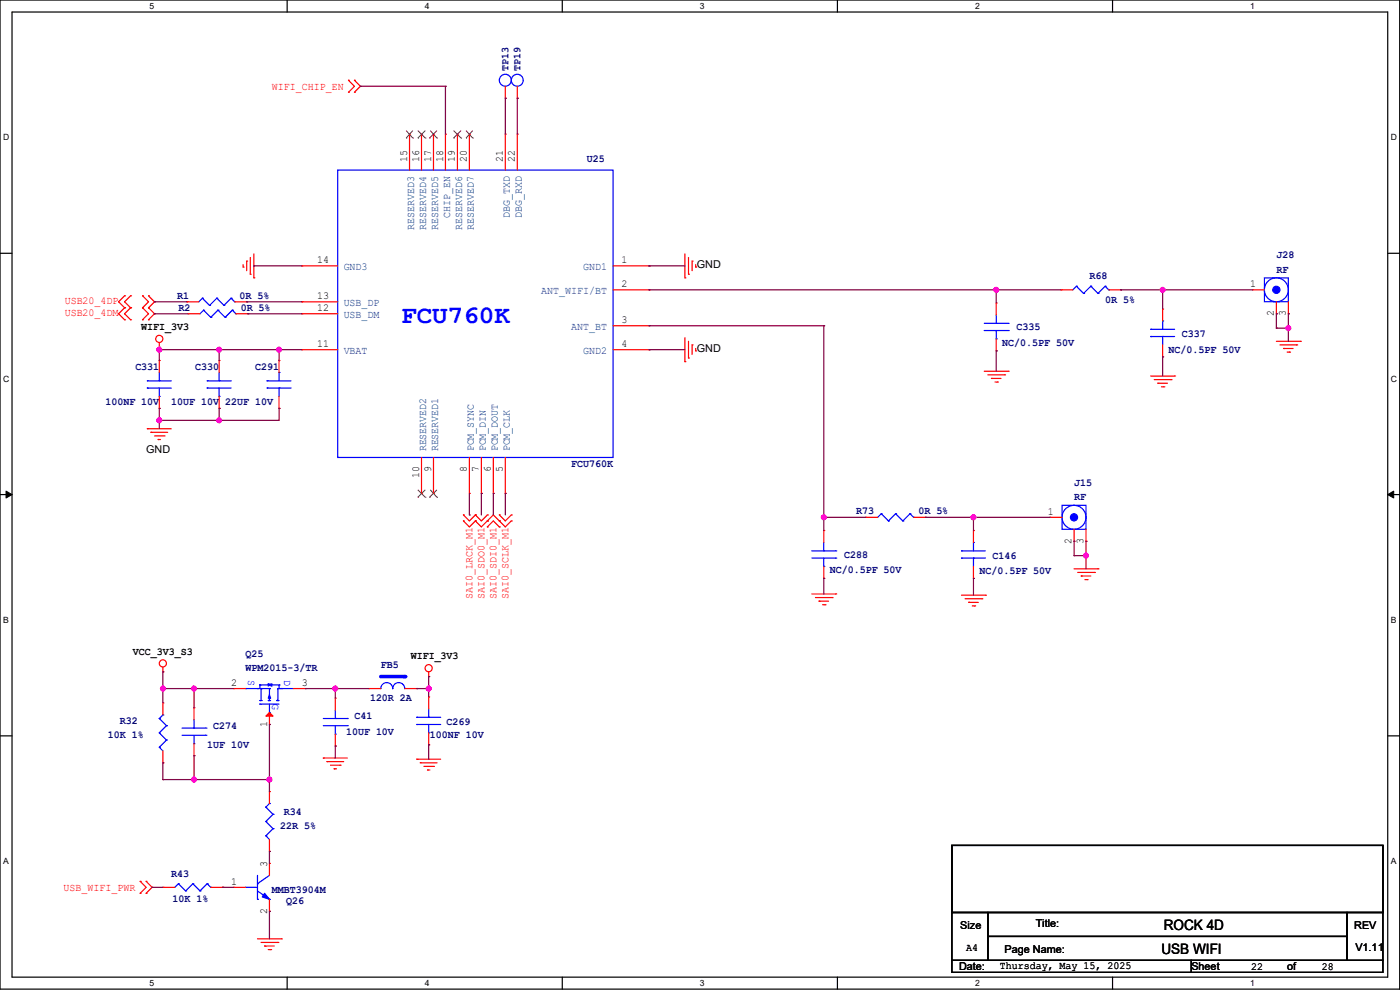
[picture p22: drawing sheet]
<svg xmlns="http://www.w3.org/2000/svg" width="594mm" height="420mm" viewBox="0 0 594 420" stroke-linecap="round" stroke-linejoin="round" font-family="sans-serif">
<defs><g id="words">
<text font-size="10.7" fill="#00f" x="170.2" y="136.9">FCU760K</text>
<g font-size="6.1">
<text x="493.8" y="394.7">ROCK 4D</text>
<text x="492.8" y="404.8">USB WIFI</text>
</g>
<g font-size="4.6" fill="#000080">
<text x="215.8" y="30" transform="rotate(-90 215.8 30)">TP13</text>
<text x="220.8" y="30" transform="rotate(-90 220.8 30)">TP19</text>
<text x="248.9" y="68.9">U25</text>
<text x="541.5" y="109.5">J28</text>
<text x="462.3" y="118.2">R68</text>
<text x="541.5" y="115.6">RF</text>
<text x="75.2" y="126.8">R1</text>
<text x="75.7" y="131.9">R2</text>
<text x="101.6" y="126.8">0R 5%</text>
<text x="102.1" y="131.9">0R 5%</text>
<text x="468.9" y="128.3">0R 5%</text>
<text x="431.3" y="140">C335</text>
<text x="501.4" y="143.1">C337</text>
<text x="425.2" y="146.6">NC/0.5PF 50V</text>
<text x="495.8" y="149.7">NC/0.5PF 50V</text>
<text x="57.4" y="156.8">C331</text>
<text x="82.8" y="156.8">C330</text>
<text x="108.2" y="156.8">C291</text>
<text x="44.7" y="172">100NF 10V</text>
<text x="72.7" y="172">10UF 10V</text>
<text x="95.5" y="172">22UF 10V</text>
<text x="242.3" y="197.9">FCU760K</text>
<text x="455.7" y="206.1">J15</text>
<text x="455.7" y="212.2">RF</text>
<text x="363.2" y="218.3">R73</text>
<text x="389.7" y="218.3">0R 5%</text>
<text x="358.2" y="236.5">C288</text>
<text x="421.2" y="237">C146</text>
<text x="352.1" y="243.1">NC/0.5PF 50V</text>
<text x="415.6" y="243.6">NC/0.5PF 50V</text>
<text x="104.2" y="278.7">Q25</text>
<text x="104.2" y="284.8">WPM2015-3/TR</text>
<text x="161.6" y="283.3">FB5</text>
<text x="157" y="297.5">120R 2A</text>
<text x="150.4" y="305.1">C41</text>
<text x="50.8" y="307.1">R32</text>
<text x="90.4" y="309.2">C274</text>
<text x="146.8" y="311.7">10UF 10V</text>
<text x="189.5" y="307.7">C269</text>
<text x="45.7" y="313.2">10K 1%</text>
<text x="87.9" y="317.3">1UF 10V</text>
<text x="182.4" y="313.2">100NF 10V</text>
<text x="120.4" y="345.8">R34</text>
<text x="118.9" y="351.9">22R 5%</text>
<text x="72.7" y="372.2">R43</text>
<text x="73.2" y="382.8">10K 1%</text>
<text x="115.3" y="378.8">MMBT3904M</text>
<text x="121.4" y="383.4">Q26</text>
</g>
<g font-size="4.6" fill="#f00">
<text x="115.3" y="38.2">WIFI_CHIP_EN</text>
<text x="27.5" y="129.1">USB20_4DP</text>
<text x="27.5" y="134.2">USB20_4DM</text>
<text x="200.5" y="254" transform="rotate(-90 200.5 254)">SAI0_LRCK_M1</text>
<text x="205.6" y="254" transform="rotate(-90 205.6 254)">SAI0_SDO0_M1</text>
<text x="210.7" y="254" transform="rotate(-90 210.7 254)">SAI0_SDI0_M1</text>
<text x="215.8" y="254" transform="rotate(-90 215.8 254)">SAI0_SCLK_M1</text>
<text x="26.9" y="378.1">USB_WIFI_PWR</text>
</g>
<g font-size="4.6">
<text x="172.7" y="68.6" transform="rotate(-90 172.7 68.6)">15</text>
<text x="177.8" y="68.6" transform="rotate(-90 177.8 68.6)">16</text>
<text x="182.9" y="68.6" transform="rotate(-90 182.9 68.6)">17</text>
<text x="188" y="68.6" transform="rotate(-90 188 68.6)">18</text>
<text x="193" y="68.6" transform="rotate(-90 193 68.6)">19</text>
<text x="198.1" y="68.6" transform="rotate(-90 198.1 68.6)">20</text>
<text x="213.4" y="68.6" transform="rotate(-90 213.4 68.6)">21</text>
<text x="218.4" y="68.6" transform="rotate(-90 218.4 68.6)">22</text>
<text x="134.6" y="111.8">14</text>
<text x="263.7" y="111.8">1</text>
<text x="295.7" y="113.9">GND</text>
<text x="263.7" y="121.9">2</text>
<text x="530.4" y="121.9">1</text>
<text x="134.6" y="127">13</text>
<text x="134.6" y="132.1">12</text>
<text x="263.7" y="137.2">3</text>
<text x="540.5" y="134.1" transform="rotate(-90 540.5 134.1)">2</text>
<text x="545.6" y="134.1" transform="rotate(-90 545.6 134.1)">3</text>
<text x="60" y="140">WIFI_3V3</text>
<text x="134.6" y="147.3">11</text>
<text x="263.7" y="147.3">4</text>
<text x="295.7" y="149.4">GND</text>
<text x="62" y="192.1">GND</text>
<text x="177.8" y="202.7" transform="rotate(-90 177.8 202.7)">10</text>
<text x="182.9" y="200.2" transform="rotate(-90 182.9 200.2)">9</text>
<text x="198.1" y="200.2" transform="rotate(-90 198.1 200.2)">8</text>
<text x="203.2" y="200.2" transform="rotate(-90 203.2 200.2)">7</text>
<text x="208.3" y="200.2" transform="rotate(-90 208.3 200.2)">6</text>
<text x="213.4" y="200.2" transform="rotate(-90 213.4 200.2)">5</text>
<text x="444.5" y="218.4">1</text>
<text x="454.7" y="230.7" transform="rotate(-90 454.7 230.7)">2</text>
<text x="459.7" y="230.7" transform="rotate(-90 459.7 230.7)">3</text>
<text x="56.4" y="277.7">VCC_3V3_S3</text>
<text x="174.3" y="279.7">WIFI_3V3</text>
<text x="98.1" y="291.1">2</text>
<text x="128" y="291.1">3</text>
<text x="113.3" y="308.4" transform="rotate(-90 113.3 308.4)">1</text>
<text x="113.3" y="367.8" transform="rotate(-90 113.3 367.8)">3</text>
<text x="98.1" y="375.4">1</text>
<text x="113.3" y="387.6" transform="rotate(-90 113.3 387.6)">2</text>
<text x="407.4" y="394.3">Size</text>
<text x="439.4" y="393.3">Title:</text>
<text x="574.6" y="394.3">REV</text>
<text x="410" y="403.5">A4</text>
<text x="426.2" y="404.4">Page Name:</text>
<text x="575.1" y="403.4">V1.11</text>
<text x="406.9" y="411.5">Date:</text>
<text x="424.2" y="411.1">Thursday, May 15, 2025</text>
<text x="505.5" y="411.5">Sheet</text>
<text x="530.9" y="411.6">22</text>
<text x="546.1" y="411.5">of</text>
<text x="560.9" y="411.6">28</text>
</g>
<g font-size="4.6" fill="#004080">
<text x="190.9" y="92.5" transform="rotate(-90 190.9 92.5)">CHIP_EN</text>
<text x="216.3" y="92.5" transform="rotate(-90 216.3 92.5)">DBG_TXD</text>
<text x="221.4" y="92.5" transform="rotate(-90 221.4 92.5)">DBG_RXD</text>
<text x="175.7" y="97.6" transform="rotate(-90 175.7 97.6)">RESERVED3</text>
<text x="180.8" y="97.6" transform="rotate(-90 180.8 97.6)">RESERVED4</text>
<text x="185.9" y="97.6" transform="rotate(-90 185.9 97.6)">RESERVED5</text>
<text x="196" y="97.6" transform="rotate(-90 196 97.6)">RESERVED6</text>
<text x="201.1" y="97.6" transform="rotate(-90 201.1 97.6)">RESERVED7</text>
<text x="145.8" y="114.6">GND3</text>
<text x="247.4" y="114.6">GND1</text>
<text x="229.6" y="124.8">ANT_WIFI/BT</text>
<text x="145.8" y="129.9">USB_DP</text>
<text x="145.8" y="134.9">USB_DM</text>
<text x="242.3" y="140">ANT_BT</text>
<text x="145.8" y="150.2">VBAT</text>
<text x="247.4" y="150.2">GND2</text>
<text x="180.8" y="191.5" transform="rotate(-90 180.8 191.5)">RESERVED2</text>
<text x="185.9" y="191.5" transform="rotate(-90 185.9 191.5)">RESERVED1</text>
<text x="201.1" y="191.5" transform="rotate(-90 201.1 191.5)">PCM_SYNC</text>
<text x="206.2" y="191.5" transform="rotate(-90 206.2 191.5)">PCM_DIN</text>
<text x="211.3" y="191.5" transform="rotate(-90 211.3 191.5)">PCM_DOUT</text>
<text x="216.3" y="191.5" transform="rotate(-90 216.3 191.5)">PCM_CLK</text>
</g>
<g font-size="4.6" fill="#00f">
<text x="105.3" y="288.6" transform="rotate(90 105.3 288.6)">S</text>
<text x="120.6" y="288.6" transform="rotate(90 120.6 288.6)">D</text>
<text x="115.5" y="298.7" transform="rotate(90 115.5 298.7)">G</text>
</g>
<g font-size="3.6">
<text x="63.5" y="3.8">5</text>
<text x="180.2" y="3.8">4</text>
<text x="296.9" y="3.8">3</text>
<text x="413.7" y="3.8">2</text>
<text x="530.4" y="3.8">1</text>
<text x="1.3" y="59.5">D</text>
<text x="590.1" y="59.5">D</text>
<text x="1.3" y="161.9">C</text>
<text x="590.1" y="161.9">C</text>
<text x="1.3" y="264.3">B</text>
<text x="590.1" y="264.3">B</text>
<text x="1.3" y="366.6">A</text>
<text x="590.1" y="366.6">A</text>
<text x="63.5" y="418.3">5</text>
<text x="180.2" y="418.3">4</text>
<text x="296.9" y="418.3">3</text>
<text x="413.7" y="418.3">2</text>
<text x="530.4" y="418.3">1</text>
</g>
</g></defs>
<path d="M0 0h593.9v419.6h-593.9zM5.1 5.1h583.7v409.4h-583.7z" fill="none" stroke="#000" stroke-width=".51"/>
<g fill="#fff">
<path d="M63.5 .5h2v4.1h-2z"/>
<path d="M63.5 415.1h2v4h-2z"/>
</g>
<path d="M121.8 0v5.1M121.8 414.5v5.1" fill="none" stroke="#000" stroke-width=".51"/>
<g fill="#fff">
<path d="M180.2 .5h2v4.1h-2z"/>
<path d="M180.2 415.1h2v4h-2z"/>
</g>
<path d="M238.6 0v5.1M238.6 414.5v5.1" fill="none" stroke="#000" stroke-width=".51"/>
<g fill="#fff">
<path d="M296.9 .5h2.1v4.1h-2.1z"/>
<path d="M296.9 415.1h2.1v4h-2.1z"/>
</g>
<path d="M355.3 0v5.1M355.3 414.5v5.1" fill="none" stroke="#000" stroke-width=".51"/>
<g fill="#fff">
<path d="M413.7 .5h2v4.1h-2z"/>
<path d="M413.7 415.1h2v4h-2z"/>
</g>
<path d="M472 0v5.1M472 414.5v5.1" fill="none" stroke="#000" stroke-width=".51"/>
<g fill="#fff">
<path d="M530.4 .5h2v4.1h-2z"/>
<path d="M530.4 415.1h2v4h-2z"/>
<path d="M1.3 56.3h2.6v4h-2.6z"/>
<path d="M590.1 56.3h2.6v4h-2.6z"/>
<path d="M1.3 158.6h2.6v4.1h-2.6z"/>
<path d="M590.1 158.6h2.6v4.1h-2.6z"/>
</g>
<path d="M0 107.5h5.1M588.8 107.5h5.1" fill="none" stroke="#000" stroke-width=".51"/>
<g fill="#fff">
<path d="M1.3 261h2.4v4.1h-2.4z"/>
<path d="M590.1 261h2.4v4.1h-2.4z"/>
</g>
<path d="M0 209.8h5.1M588.8 209.8h5.1" fill="none" stroke="#000" stroke-width=".51"/>
<path d="M2.6 208.3l2.5 1.5-2.5 1.5zM588.8 209.8l2.5-1.5v3z" fill="#000" stroke="#000" stroke-width=".42"/>
<g fill="#fff">
<path d="M1.3 363.4h2.4v4h-2.4z"/>
<path d="M590.1 363.4h2.4v4h-2.4z"/>
</g>
<path d="M0 312.2h5.1M588.8 312.2h5.1" fill="none" stroke="#000" stroke-width=".51"/>
<path d="M69.1 283v2" fill="none" stroke="#f00" stroke-width=".51"/>
<circle cx="69.1" cy="285" r=".25" fill="#f00"/>
<g fill="none" stroke="#f00" stroke-width=".51">
<path d="M137.2 321.6h10.1"/>
<circle cx="69.1" cy="281.4" r="1.51"/>
</g>
<circle cx="137.2" cy="321.6" r=".25" fill="#f00"/>
<path d="M138.7 323.1h7.1" fill="none" stroke="#f00" stroke-width=".51"/>
<circle cx="138.7" cy="323.1" r=".25" fill="#f00"/>
<path d="M140.2 324.6h4.1" fill="none" stroke="#f00" stroke-width=".51"/>
<circle cx="144.3" cy="324.6" r=".25" fill="#f00"/>
<path d="M141.8 326.2h1" fill="none" stroke="#f00" stroke-width=".51"/>
<circle cx="141.8" cy="326.2" r=".25" fill="#f00"/>
<path d="M109.2 398.3h10.2" fill="none" stroke="#f00" stroke-width=".51"/>
<circle cx="119.4" cy="398.3" r=".25" fill="#f00"/>
<path d="M110.8 399.8h7.1" fill="none" stroke="#f00" stroke-width=".51"/>
<circle cx="117.9" cy="399.8" r=".25" fill="#f00"/>
<path d="M112.3 401.3h4.1" fill="none" stroke="#f00" stroke-width=".51"/>
<circle cx="112.3" cy="401.3" r=".25" fill="#f00"/>
<path d="M113.8 402.9h1" fill="none" stroke="#f00" stroke-width=".51"/>
<circle cx="114.8" cy="402.9" r=".25" fill="#f00"/>
<path d="M176.8 322.1h10.2" fill="none" stroke="#f00" stroke-width=".51"/>
<circle cx="176.8" cy="322.1" r=".25" fill="#f00"/>
<path d="M178.3 323.6h7.1" fill="none" stroke="#f00" stroke-width=".51"/>
<circle cx="178.3" cy="323.6" r=".25" fill="#f00"/>
<path d="M179.9 325.1h4" fill="none" stroke="#f00" stroke-width=".51"/>
<circle cx="183.9" cy="325.1" r=".25" fill="#f00"/>
<path d="M181.4 326.7h1" fill="none" stroke="#f00" stroke-width=".51"/>
<circle cx="181.4" cy="326.7" r=".25" fill="#f00"/>
<path d="M62.5 181.9h10.2" fill="none" stroke="#f00" stroke-width=".51"/>
<circle cx="62.5" cy="181.9" r=".25" fill="#f00"/>
<path d="M64 183.4h7.1" fill="none" stroke="#f00" stroke-width=".51"/>
<circle cx="64" cy="183.4" r=".25" fill="#f00"/>
<path d="M65.6 184.9h4" fill="none" stroke="#f00" stroke-width=".51"/>
<circle cx="69.6" cy="184.9" r=".25" fill="#f00"/>
<path d="M67.1 186.5h1" fill="none" stroke="#f00" stroke-width=".51"/>
<circle cx="67.1" cy="186.5" r=".25" fill="#f00"/>
<path d="M67.6 145.3v2" fill="none" stroke="#f00" stroke-width=".51"/>
<circle cx="67.6" cy="147.3" r=".25" fill="#f00"/>
<g fill="none" stroke="#f00" stroke-width=".51">
<path d="M107.7 107.7v10.2"/>
<circle cx="67.6" cy="143.8" r="1.51"/>
</g>
<circle cx="107.7" cy="117.9" r=".25" fill="#f00"/>
<path d="M106.2 109.2v7.2" fill="none" stroke="#f00" stroke-width=".51"/>
<circle cx="106.2" cy="116.4" r=".25" fill="#f00"/>
<path d="M104.7 110.8v4" fill="none" stroke="#f00" stroke-width=".51"/>
<circle cx="104.7" cy="110.8" r=".25" fill="#f00"/>
<path d="M103.1 112.3v1" fill="none" stroke="#f00" stroke-width=".51"/>
<circle cx="103.1" cy="113.3" r=".25" fill="#f00"/>
<path d="M290.6 107.7v10.2" fill="none" stroke="#f00" stroke-width=".51"/>
<circle cx="290.6" cy="117.9" r=".25" fill="#f00"/>
<path d="M292.1 109.2v7.2" fill="none" stroke="#f00" stroke-width=".51"/>
<circle cx="292.1" cy="116.4" r=".25" fill="#f00"/>
<path d="M293.6 110.8v4" fill="none" stroke="#f00" stroke-width=".51"/>
<circle cx="293.6" cy="110.8" r=".25" fill="#f00"/>
<path d="M295.2 112.3v1" fill="none" stroke="#f00" stroke-width=".51"/>
<circle cx="295.2" cy="113.3" r=".25" fill="#f00"/>
<path d="M290.6 143.3v10.1" fill="none" stroke="#f00" stroke-width=".51"/>
<circle cx="290.6" cy="153.4" r=".25" fill="#f00"/>
<path d="M292.1 144.8v7.1" fill="none" stroke="#f00" stroke-width=".51"/>
<circle cx="292.1" cy="151.9" r=".25" fill="#f00"/>
<path d="M293.6 146.3v4.1" fill="none" stroke="#f00" stroke-width=".51"/>
<circle cx="293.6" cy="146.3" r=".25" fill="#f00"/>
<path d="M295.2 147.8v1.1" fill="none" stroke="#f00" stroke-width=".51"/>
<circle cx="295.2" cy="148.9" r=".25" fill="#f00"/>
<path d="M181.9 285v2" fill="none" stroke="#f00" stroke-width=".51"/>
<circle cx="181.9" cy="287" r=".25" fill="#f00"/>
<g fill="none" stroke="#f00" stroke-width=".51">
<path d="M417.6 157.5h10.2"/>
<circle cx="181.9" cy="283.5" r="1.51"/>
</g>
<circle cx="427.8" cy="157.5" r=".25" fill="#f00"/>
<path d="M419.1 159h7.1" fill="none" stroke="#f00" stroke-width=".51"/>
<circle cx="426.2" cy="159" r=".25" fill="#f00"/>
<path d="M420.6 160.5h4.1" fill="none" stroke="#f00" stroke-width=".51"/>
<circle cx="420.6" cy="160.5" r=".25" fill="#f00"/>
<path d="M422.2 162.1h1" fill="none" stroke="#f00" stroke-width=".51"/>
<circle cx="423.2" cy="162.1" r=".25" fill="#f00"/>
<path d="M488.2 159.5h10.2" fill="none" stroke="#f00" stroke-width=".51"/>
<circle cx="498.4" cy="159.5" r=".25" fill="#f00"/>
<path d="M489.7 161.1h7.1" fill="none" stroke="#f00" stroke-width=".51"/>
<circle cx="496.8" cy="161.1" r=".25" fill="#f00"/>
<path d="M491.3 162.6h4" fill="none" stroke="#f00" stroke-width=".51"/>
<circle cx="491.3" cy="162.6" r=".25" fill="#f00"/>
<path d="M492.8 164.1h1" fill="none" stroke="#f00" stroke-width=".51"/>
<circle cx="493.8" cy="164.1" r=".25" fill="#f00"/>
<path d="M541.5 144.8h10.2" fill="none" stroke="#f00" stroke-width=".51"/>
<circle cx="551.7" cy="144.8" r=".25" fill="#f00"/>
<path d="M543.1 146.3h7.1" fill="none" stroke="#f00" stroke-width=".51"/>
<circle cx="550.2" cy="146.3" r=".25" fill="#f00"/>
<path d="M544.6 147.8h4.1" fill="none" stroke="#f00" stroke-width=".51"/>
<circle cx="544.6" cy="147.8" r=".25" fill="#f00"/>
<path d="M546.1 149.4h1" fill="none" stroke="#f00" stroke-width=".51"/>
<circle cx="547.1" cy="149.4" r=".25" fill="#f00"/>
<path d="M407.9 252.5h10.2" fill="none" stroke="#f00" stroke-width=".51"/>
<circle cx="418.1" cy="252.5" r=".25" fill="#f00"/>
<path d="M409.5 254h7.1" fill="none" stroke="#f00" stroke-width=".51"/>
<circle cx="416.6" cy="254" r=".25" fill="#f00"/>
<path d="M411 255.5h4.1" fill="none" stroke="#f00" stroke-width=".51"/>
<circle cx="411" cy="255.5" r=".25" fill="#f00"/>
<path d="M412.5 257.1h1" fill="none" stroke="#f00" stroke-width=".51"/>
<circle cx="413.5" cy="257.1" r=".25" fill="#f00"/>
<path d="M455.7 241.3h10.2" fill="none" stroke="#f00" stroke-width=".51"/>
<circle cx="465.9" cy="241.3" r=".25" fill="#f00"/>
<path d="M457.2 242.8h7.1" fill="none" stroke="#f00" stroke-width=".51"/>
<circle cx="464.3" cy="242.8" r=".25" fill="#f00"/>
<path d="M458.7 244.4h4.1" fill="none" stroke="#f00" stroke-width=".51"/>
<circle cx="458.7" cy="244.4" r=".25" fill="#f00"/>
<path d="M460.3 245.9h1" fill="none" stroke="#f00" stroke-width=".51"/>
<circle cx="461.3" cy="245.9" r=".25" fill="#f00"/>
<path d="M344.4 252h10.2" fill="none" stroke="#f00" stroke-width=".51"/>
<circle cx="354.6" cy="252" r=".25" fill="#f00"/>
<path d="M346 253.5h7.1" fill="none" stroke="#f00" stroke-width=".51"/>
<circle cx="353.1" cy="253.5" r=".25" fill="#f00"/>
<path d="M347.5 255h4.1" fill="none" stroke="#f00" stroke-width=".51"/>
<circle cx="347.5" cy="255" r=".25" fill="#f00"/>
<path d="M349 256.6h1" fill="none" stroke="#f00" stroke-width=".51"/>
<circle cx="350" cy="256.6" r=".25" fill="#f00"/>
<path d="M64.5 376.4l-2.5 2.6" fill="none" stroke="#f00" stroke-width=".51"/>
<circle cx="62" cy="379" r=".25" fill="#f00"/>
<path d="M62 373.9l2.5 2.5" fill="none" stroke="#f00" stroke-width=".51"/>
<circle cx="62" cy="373.9" r=".25" fill="#f00"/>
<path d="M59.5 373.9l2.5 2.5" fill="none" stroke="#f00" stroke-width=".51"/>
<circle cx="59.5" cy="373.9" r=".25" fill="#f00"/>
<path d="M62 376.4l-2.5 2.6" fill="none" stroke="#f00" stroke-width=".51"/>
<circle cx="59.5" cy="379" r=".25" fill="#f00"/>
<path d="M65.6 133.1l-2.6 2.6" fill="none" stroke="#f00" stroke-width=".51"/>
<circle cx="63" cy="135.7" r=".25" fill="#f00"/>
<path d="M63 130.6l2.6 2.5" fill="none" stroke="#f00" stroke-width=".51"/>
<circle cx="63" cy="130.6" r=".25" fill="#f00"/>
<path d="M60.5 130.6l2.5 2.5" fill="none" stroke="#f00" stroke-width=".51"/>
<circle cx="60.5" cy="130.6" r=".25" fill="#f00"/>
<path d="M63 133.1l-2.5 2.6" fill="none" stroke="#f00" stroke-width=".51"/>
<circle cx="60.5" cy="135.7" r=".25" fill="#f00"/>
<path d="M52.9 130.6l-2.6 2.5" fill="none" stroke="#f00" stroke-width=".51"/>
<circle cx="52.9" cy="130.6" r=".25" fill="#f00"/>
<path d="M50.3 133.1l2.6 2.6" fill="none" stroke="#f00" stroke-width=".51"/>
<circle cx="52.9" cy="135.7" r=".25" fill="#f00"/>
<path d="M55.4 130.6l-2.5 2.5" fill="none" stroke="#f00" stroke-width=".51"/>
<circle cx="55.4" cy="130.6" r=".25" fill="#f00"/>
<path d="M52.9 133.1l2.5 2.6" fill="none" stroke="#f00" stroke-width=".51"/>
<circle cx="55.4" cy="135.7" r=".25" fill="#f00"/>
<path d="M65.6 128l-2.6 2.6" fill="none" stroke="#f00" stroke-width=".51"/>
<circle cx="63" cy="130.6" r=".25" fill="#f00"/>
<path d="M63 125.5l2.6 2.5" fill="none" stroke="#f00" stroke-width=".51"/>
<circle cx="63" cy="125.5" r=".25" fill="#f00"/>
<path d="M60.5 125.5l2.5 2.5" fill="none" stroke="#f00" stroke-width=".51"/>
<circle cx="60.5" cy="125.5" r=".25" fill="#f00"/>
<path d="M63 128l-2.5 2.6" fill="none" stroke="#f00" stroke-width=".51"/>
<circle cx="60.5" cy="130.6" r=".25" fill="#f00"/>
<path d="M52.9 125.5l-2.6 2.5" fill="none" stroke="#f00" stroke-width=".51"/>
<circle cx="52.9" cy="125.5" r=".25" fill="#f00"/>
<path d="M50.3 128l2.6 2.6" fill="none" stroke="#f00" stroke-width=".51"/>
<circle cx="52.9" cy="130.6" r=".25" fill="#f00"/>
<path d="M55.4 125.5l-2.5 2.5" fill="none" stroke="#f00" stroke-width=".51"/>
<circle cx="55.4" cy="125.5" r=".25" fill="#f00"/>
<path d="M52.9 128l2.5 2.6" fill="none" stroke="#f00" stroke-width=".51"/>
<circle cx="55.4" cy="130.6" r=".25" fill="#f00"/>
<path d="M152.9 36.6l-2.5 2.5" fill="none" stroke="#f00" stroke-width=".51"/>
<circle cx="150.4" cy="39.1" r=".25" fill="#f00"/>
<path d="M150.4 34.1l2.5 2.5" fill="none" stroke="#f00" stroke-width=".51"/>
<circle cx="150.4" cy="34.1" r=".25" fill="#f00"/>
<path d="M147.8 34.1l2.6 2.5" fill="none" stroke="#f00" stroke-width=".51"/>
<circle cx="147.8" cy="34.1" r=".25" fill="#f00"/>
<path d="M150.4 36.6l-2.6 2.5" fill="none" stroke="#f00" stroke-width=".51"/>
<circle cx="147.8" cy="39.1" r=".25" fill="#f00"/>
<path d="M211.9 221l2.5 2.5" fill="none" stroke="#f00" stroke-width=".51"/>
<circle cx="211.9" cy="221" r=".25" fill="#f00"/>
<path d="M216.9 221l-2.5 2.5" fill="none" stroke="#f00" stroke-width=".51"/>
<circle cx="216.9" cy="221" r=".25" fill="#f00"/>
<path d="M211.9 218.5l2.5 2.5" fill="none" stroke="#f00" stroke-width=".51"/>
<circle cx="211.9" cy="218.5" r=".25" fill="#f00"/>
<path d="M216.9 218.5l-2.5 2.5" fill="none" stroke="#f00" stroke-width=".51"/>
<circle cx="216.9" cy="218.5" r=".25" fill="#f00"/>
<path d="M196.6 221l2.6 2.5" fill="none" stroke="#f00" stroke-width=".51"/>
<circle cx="196.6" cy="221" r=".25" fill="#f00"/>
<path d="M201.7 221l-2.5 2.5" fill="none" stroke="#f00" stroke-width=".51"/>
<circle cx="201.7" cy="221" r=".25" fill="#f00"/>
<path d="M196.6 218.5l2.6 2.5" fill="none" stroke="#f00" stroke-width=".51"/>
<circle cx="196.6" cy="218.5" r=".25" fill="#f00"/>
<path d="M201.7 218.5l-2.5 2.5" fill="none" stroke="#f00" stroke-width=".51"/>
<circle cx="201.7" cy="218.5" r=".25" fill="#f00"/>
<path d="M201.7 221l2.5 2.5" fill="none" stroke="#f00" stroke-width=".51"/>
<circle cx="201.7" cy="221" r=".25" fill="#f00"/>
<path d="M206.8 221l-2.6 2.5" fill="none" stroke="#f00" stroke-width=".51"/>
<circle cx="206.8" cy="221" r=".25" fill="#f00"/>
<path d="M201.7 218.5l2.5 2.5" fill="none" stroke="#f00" stroke-width=".51"/>
<circle cx="201.7" cy="218.5" r=".25" fill="#f00"/>
<path d="M206.8 218.5l-2.6 2.5" fill="none" stroke="#f00" stroke-width=".51"/>
<circle cx="206.8" cy="218.5" r=".25" fill="#f00"/>
<path d="M209.3 218.5l2.6 2.5" fill="none" stroke="#f00" stroke-width=".51"/>
<circle cx="211.9" cy="221" r=".25" fill="#f00"/>
<path d="M209.3 218.5l-2.5 2.5" fill="none" stroke="#f00" stroke-width=".51"/>
<circle cx="206.8" cy="221" r=".25" fill="#f00"/>
<path d="M209.3 221l-2.5 2.5" fill="none" stroke="#f00" stroke-width=".51"/>
<circle cx="206.8" cy="223.5" r=".25" fill="#f00"/>
<path d="M209.3 221l2.6 2.5" fill="none" stroke="#f00" stroke-width=".51"/>
<circle cx="211.9" cy="223.5" r=".25" fill="#f00"/>
<path d="M403.9 358.7h182.9v28.4h-182.9zM403.9 387.1h15.2v20.3h-15.2zM419.1 387.1h152.4v10.2h-152.4zM419.1 397.3h152.4v10.1h-152.4zM571.5 387.1h15.3v20.3h-15.3zM403.9 407.4h101.6v5.1h-101.6zM505.5 407.4h81.3v5.1h-81.3z" fill="none" stroke="#000" stroke-width=".51"/>
<path d="M117.9 292.1h1.5" fill="none" stroke="#00f" stroke-width=".51"/>
<circle cx="117.9" cy="292.1" r=".25" fill="#00f"/>
<path d="M117.9 292.1v5.1" fill="none" stroke="#00f" stroke-width=".51"/>
<circle cx="117.9" cy="297.2" r=".25" fill="#00f"/>
<path d="M110.8 292.1v5.1" fill="none" stroke="#00f" stroke-width=".51"/>
<circle cx="110.8" cy="292.1" r=".25" fill="#00f"/>
<path d="M109.2 292.1h1.6" fill="none" stroke="#00f" stroke-width=".51"/>
<circle cx="109.2" cy="292.1" r=".25" fill="#00f"/>
<path d="M114.3 298.7v3.6" fill="none" stroke="#00f" stroke-width=".51"/>
<circle cx="114.3" cy="302.3" r=".25" fill="#00f"/>
<path d="M110.3 290.6v1.5" fill="none" stroke="#00f" stroke-width=".51"/>
<circle cx="110.3" cy="290.6" r=".25" fill="#00f"/>
<path d="M110.3 290.6h3.5" fill="none" stroke="#00f" stroke-width=".51"/>
<circle cx="110.3" cy="290.6" r=".25" fill="#00f"/>
<path d="M115.3 290.6h3.1" fill="none" stroke="#00f" stroke-width=".51"/>
<circle cx="118.4" cy="290.6" r=".25" fill="#00f"/>
<path d="M118.4 290.6v1.5" fill="none" stroke="#00f" stroke-width=".51"/>
<circle cx="118.4" cy="292.1" r=".25" fill="#00f"/>
<path d="M113.8 297.2h1" fill="none" stroke="#00f" stroke-width=".51"/>
<circle cx="113.8" cy="297.2" r=".25" fill="#00f"/>
<path d="M110.3 297.2h1" fill="none" stroke="#00f" stroke-width=".51"/>
<circle cx="110.3" cy="297.2" r=".25" fill="#00f"/>
<path d="M117.4 297.2h1" fill="none" stroke="#00f" stroke-width=".51"/>
<circle cx="117.4" cy="297.2" r=".25" fill="#00f"/>
<path d="M110.3 298.7h8.1" fill="none" stroke="#00f" stroke-width=".51"/>
<circle cx="110.3" cy="298.7" r=".25" fill="#00f"/>
<path d="M114.3 292.1v2.6" fill="none" stroke="#00f" stroke-width=".51"/>
<circle cx="114.3" cy="292.1" r=".25" fill="#00f"/>
<path d="M110.8 292.1h3.5" fill="none" stroke="#00f" stroke-width=".51"/>
<circle cx="114.3" cy="292.1" r=".25" fill="#00f"/>
<path d="M104.2 292.1h5" fill="none" stroke="#00f" stroke-width=".51"/>
<circle cx="104.2" cy="292.1" r=".25" fill="#00f"/>
<path d="M119.4 292.1h5.1" fill="none" stroke="#00f" stroke-width=".51"/>
<circle cx="119.4" cy="292.1" r=".25" fill="#00f"/>
<path d="M113.8 290.1v1" fill="none" stroke="#00f" stroke-width=".51"/>
<circle cx="113.8" cy="290.1" r=".25" fill="#00f"/>
<g fill="#00f" stroke="#00f" stroke-width=".51">
<path d="M113.8 290.6l1.5-.5v1z" fill-rule="evenodd"/>
<path d="M114.3 294.7l.5 1.5h-1z" fill-rule="evenodd"/>
</g>
<path d="M114.3 296.2v1" fill="none" stroke="#00f" stroke-width=".51"/>
<circle cx="114.3" cy="296.2" r=".25" fill="#00f"/>
<path d="M112.8 303.8l1.5-1.5 1.5 1.5z" fill="#f00" stroke="#f00" stroke-width=".51"/>
<path d="M114.3 302.3v5.1" fill="none" stroke="#f00" stroke-width=".51"/>
<circle cx="114.3" cy="307.4" r=".25" fill="#f00"/>
<path d="M99.1 292.1h5.1" fill="none" stroke="#f00" stroke-width=".51"/>
<circle cx="99.1" cy="292.1" r=".25" fill="#f00"/>
<path d="M124.5 292.1h5.1" fill="none" stroke="#f00" stroke-width=".51"/>
<circle cx="129.6" cy="292.1" r=".25" fill="#f00"/>
<path d="M373.9 218l-1.5 1.5" fill="none" stroke="#00f" stroke-width=".51"/>
<circle cx="373.9" cy="218" r=".25" fill="#00f"/>
<path d="M373.9 218l3.1 3" fill="none" stroke="#00f" stroke-width=".51"/>
<circle cx="377" cy="221" r=".25" fill="#00f"/>
<path d="M380 218l-3 3" fill="none" stroke="#00f" stroke-width=".51"/>
<circle cx="380" cy="218" r=".25" fill="#00f"/>
<path d="M380 218l3.1 3" fill="none" stroke="#00f" stroke-width=".51"/>
<circle cx="383.1" cy="221" r=".25" fill="#00f"/>
<path d="M386.1 218l-3 3" fill="none" stroke="#00f" stroke-width=".51"/>
<circle cx="386.1" cy="218" r=".25" fill="#00f"/>
<path d="M386.1 218l1.5 1.5" fill="none" stroke="#00f" stroke-width=".51"/>
<circle cx="387.6" cy="219.5" r=".25" fill="#00f"/>
<path d="M367.3 219.5h5.1" fill="none" stroke="#f00" stroke-width=".51"/>
<circle cx="367.3" cy="219.5" r=".25" fill="#f00"/>
<path d="M387.6 219.5h5.1" fill="none" stroke="#f00" stroke-width=".51"/>
<circle cx="392.7" cy="219.5" r=".25" fill="#f00"/>
<g fill="none" stroke="#00f" stroke-width=".51">
<path d="M450.6 214.4h10.2v10.2h-10.2z"/>
<circle cx="455.7" cy="219.5" r="5.1"/>
</g>
<circle cx="455.7" cy="219.5" r="1.51" fill="#00f" stroke="#00f" stroke-width=".51"/>
<path d="M445.5 219.5h5.1" fill="none" stroke="#f00" stroke-width=".51"/>
<circle cx="445.5" cy="219.5" r=".25" fill="#f00"/>
<path d="M455.7 224.6v5" fill="none" stroke="#f00" stroke-width=".51"/>
<circle cx="455.7" cy="229.6" r=".25" fill="#f00"/>
<path d="M460.8 224.6v5" fill="none" stroke="#f00" stroke-width=".51"/>
<circle cx="460.8" cy="229.6" r=".25" fill="#f00"/>
<path d="M114.3 371.4l-5.1 3.5" fill="none" stroke="#00f" stroke-width=".51"/>
<circle cx="109.2" cy="374.9" r=".25" fill="#00f"/>
<path d="M109.2 378l5.1 3.5" fill="none" stroke="#00f" stroke-width=".51"/>
<circle cx="114.3" cy="381.5" r=".25" fill="#00f"/>
<path d="M109.2 371.4v10.1" fill="none" stroke="#00f" stroke-width=".51"/>
<circle cx="109.2" cy="381.5" r=".25" fill="#00f"/>
<path d="M104.2 376.4h5" fill="none" stroke="#00f" stroke-width=".51"/>
<circle cx="104.2" cy="376.4" r=".25" fill="#00f"/>
<path d="M112.3 379l2 2.5-3-1z" fill="#00f" stroke="#00f" stroke-width=".51"/>
<path d="M99.1 376.4h5.1" fill="none" stroke="#f00" stroke-width=".51"/>
<circle cx="99.1" cy="376.4" r=".25" fill="#f00"/>
<path d="M114.3 381.5v5.1" fill="none" stroke="#f00" stroke-width=".51"/>
<circle cx="114.3" cy="386.6" r=".25" fill="#f00"/>
<path d="M114.3 366.3v5.1" fill="none" stroke="#f00" stroke-width=".51"/>
<circle cx="114.3" cy="366.3" r=".25" fill="#f00"/>
<path d="M181.9 307.4v3.5" fill="none" stroke="#00f" stroke-width=".51"/>
<circle cx="181.9" cy="310.9" r=".25" fill="#00f"/>
<path d="M181.9 300.8v3.5" fill="none" stroke="#00f" stroke-width=".51"/>
<circle cx="181.9" cy="304.3" r=".25" fill="#00f"/>
<path d="M176.8 307.4h10.2" fill="none" stroke="#00f" stroke-width=".51"/>
<circle cx="176.8" cy="307.4" r=".25" fill="#00f"/>
<path d="M176.8 304.3h10.2" fill="none" stroke="#00f" stroke-width=".51"/>
<circle cx="176.8" cy="304.3" r=".25" fill="#00f"/>
<path d="M181.9 295.7v5.1" fill="none" stroke="#f00" stroke-width=".51"/>
<circle cx="181.9" cy="295.7" r=".25" fill="#f00"/>
<path d="M181.9 310.9v5.1" fill="none" stroke="#f00" stroke-width=".51"/>
<circle cx="181.9" cy="316" r=".25" fill="#f00"/>
<path d="M82.3 311.9v3.6" fill="none" stroke="#00f" stroke-width=".51"/>
<circle cx="82.3" cy="315.5" r=".25" fill="#00f"/>
<path d="M82.3 305.3v3.6" fill="none" stroke="#00f" stroke-width=".51"/>
<circle cx="82.3" cy="308.9" r=".25" fill="#00f"/>
<path d="M77.2 311.9h10.2" fill="none" stroke="#00f" stroke-width=".51"/>
<circle cx="87.4" cy="311.9" r=".25" fill="#00f"/>
<path d="M77.2 308.9h10.2" fill="none" stroke="#00f" stroke-width=".51"/>
<circle cx="87.4" cy="308.9" r=".25" fill="#00f"/>
<path d="M82.3 300.2v5.1" fill="none" stroke="#f00" stroke-width=".51"/>
<circle cx="82.3" cy="300.2" r=".25" fill="#f00"/>
<path d="M82.3 315.5v5.1" fill="none" stroke="#f00" stroke-width=".51"/>
<circle cx="82.3" cy="320.6" r=".25" fill="#f00"/>
<path d="M456.7 121.4l-1.5 1.6" fill="none" stroke="#00f" stroke-width=".51"/>
<circle cx="456.7" cy="121.4" r=".25" fill="#00f"/>
<path d="M456.7 121.4l3.1 3.1" fill="none" stroke="#00f" stroke-width=".51"/>
<circle cx="459.8" cy="124.5" r=".25" fill="#00f"/>
<path d="M462.8 121.4l-3 3.1" fill="none" stroke="#00f" stroke-width=".51"/>
<circle cx="462.8" cy="121.4" r=".25" fill="#00f"/>
<path d="M462.8 121.4l3.1 3.1" fill="none" stroke="#00f" stroke-width=".51"/>
<circle cx="465.9" cy="124.5" r=".25" fill="#00f"/>
<path d="M468.9 121.4l-3 3.1" fill="none" stroke="#00f" stroke-width=".51"/>
<circle cx="468.9" cy="121.4" r=".25" fill="#00f"/>
<path d="M468.9 121.4l1.5 1.6" fill="none" stroke="#00f" stroke-width=".51"/>
<circle cx="470.4" cy="123" r=".25" fill="#00f"/>
<path d="M450.1 123h5.1" fill="none" stroke="#f00" stroke-width=".51"/>
<circle cx="450.1" cy="123" r=".25" fill="#f00"/>
<path d="M470.4 123h5.1" fill="none" stroke="#f00" stroke-width=".51"/>
<circle cx="475.5" cy="123" r=".25" fill="#f00"/>
<path d="M142.3 307.9v3.5" fill="none" stroke="#00f" stroke-width=".51"/>
<circle cx="142.3" cy="311.4" r=".25" fill="#00f"/>
<path d="M142.3 301.3v3.5" fill="none" stroke="#00f" stroke-width=".51"/>
<circle cx="142.3" cy="304.8" r=".25" fill="#00f"/>
<path d="M137.2 307.9h10.1" fill="none" stroke="#00f" stroke-width=".51"/>
<circle cx="147.3" cy="307.9" r=".25" fill="#00f"/>
<path d="M137.2 304.8h10.1" fill="none" stroke="#00f" stroke-width=".51"/>
<circle cx="147.3" cy="304.8" r=".25" fill="#00f"/>
<path d="M142.3 296.2v5.1" fill="none" stroke="#f00" stroke-width=".51"/>
<circle cx="142.3" cy="296.2" r=".25" fill="#f00"/>
<path d="M142.3 311.4v5.1" fill="none" stroke="#f00" stroke-width=".51"/>
<circle cx="142.3" cy="316.5" r=".25" fill="#f00"/>
<path d="M67.6 317l1.5 1.5" fill="none" stroke="#00f" stroke-width=".51"/>
<circle cx="67.6" cy="317" r=".25" fill="#00f"/>
<path d="M70.6 314l-3 3" fill="none" stroke="#00f" stroke-width=".51"/>
<circle cx="70.6" cy="314" r=".25" fill="#00f"/>
<path d="M67.6 310.9l3 3.1" fill="none" stroke="#00f" stroke-width=".51"/>
<circle cx="67.6" cy="310.9" r=".25" fill="#00f"/>
<path d="M70.6 307.9l-3 3" fill="none" stroke="#00f" stroke-width=".51"/>
<circle cx="70.6" cy="307.9" r=".25" fill="#00f"/>
<path d="M67.6 304.8l3 3.1" fill="none" stroke="#00f" stroke-width=".51"/>
<circle cx="67.6" cy="304.8" r=".25" fill="#00f"/>
<path d="M69.1 303.3l-1.5 1.5" fill="none" stroke="#00f" stroke-width=".51"/>
<circle cx="69.1" cy="303.3" r=".25" fill="#00f"/>
<path d="M69.1 318.5v5.1" fill="none" stroke="#f00" stroke-width=".51"/>
<circle cx="69.1" cy="323.6" r=".25" fill="#f00"/>
<path d="M69.1 298.2v5.1" fill="none" stroke="#f00" stroke-width=".51"/>
<circle cx="69.1" cy="298.2" r=".25" fill="#f00"/>
<path d="M86.4 131.6l-1.5 1.5" fill="none" stroke="#00f" stroke-width=".51"/>
<circle cx="86.4" cy="131.6" r=".25" fill="#00f"/>
<path d="M86.4 131.6l3 3" fill="none" stroke="#00f" stroke-width=".51"/>
<circle cx="89.4" cy="134.6" r=".25" fill="#00f"/>
<path d="M92.5 131.6l-3.1 3" fill="none" stroke="#00f" stroke-width=".51"/>
<circle cx="92.5" cy="131.6" r=".25" fill="#00f"/>
<path d="M92.5 131.6l3 3" fill="none" stroke="#00f" stroke-width=".51"/>
<circle cx="95.5" cy="134.6" r=".25" fill="#00f"/>
<path d="M98.6 131.6l-3.1 3" fill="none" stroke="#00f" stroke-width=".51"/>
<circle cx="98.6" cy="131.6" r=".25" fill="#00f"/>
<path d="M98.6 131.6l1.5 1.5" fill="none" stroke="#00f" stroke-width=".51"/>
<circle cx="100.1" cy="133.1" r=".25" fill="#00f"/>
<path d="M79.8 133.1h5.1" fill="none" stroke="#f00" stroke-width=".51"/>
<circle cx="79.8" cy="133.1" r=".25" fill="#f00"/>
<path d="M100.1 133.1h5.1" fill="none" stroke="#f00" stroke-width=".51"/>
<circle cx="105.2" cy="133.1" r=".25" fill="#f00"/>
<path d="M112.8 354.6l1.5 1.5" fill="none" stroke="#00f" stroke-width=".51"/>
<circle cx="112.8" cy="354.6" r=".25" fill="#00f"/>
<path d="M115.8 351.6l-3 3" fill="none" stroke="#00f" stroke-width=".51"/>
<circle cx="115.8" cy="351.6" r=".25" fill="#00f"/>
<path d="M112.8 348.5l3 3.1" fill="none" stroke="#00f" stroke-width=".51"/>
<circle cx="112.8" cy="348.5" r=".25" fill="#00f"/>
<path d="M115.8 345.5l-3 3" fill="none" stroke="#00f" stroke-width=".51"/>
<circle cx="115.8" cy="345.5" r=".25" fill="#00f"/>
<path d="M112.8 342.4l3 3.1" fill="none" stroke="#00f" stroke-width=".51"/>
<circle cx="112.8" cy="342.4" r=".25" fill="#00f"/>
<path d="M114.3 340.9l-1.5 1.5" fill="none" stroke="#00f" stroke-width=".51"/>
<circle cx="114.3" cy="340.9" r=".25" fill="#00f"/>
<path d="M114.3 356.1v5.1" fill="none" stroke="#f00" stroke-width=".51"/>
<circle cx="114.3" cy="361.2" r=".25" fill="#f00"/>
<path d="M114.3 335.8v5.1" fill="none" stroke="#f00" stroke-width=".51"/>
<circle cx="114.3" cy="335.8" r=".25" fill="#f00"/>
<path d="M67.6 164.6v3.6" fill="none" stroke="#00f" stroke-width=".51"/>
<circle cx="67.6" cy="168.2" r=".25" fill="#00f"/>
<path d="M67.6 158v3.6" fill="none" stroke="#00f" stroke-width=".51"/>
<circle cx="67.6" cy="161.6" r=".25" fill="#00f"/>
<path d="M62.5 164.6h10.2" fill="none" stroke="#00f" stroke-width=".51"/>
<circle cx="62.5" cy="164.6" r=".25" fill="#00f"/>
<path d="M62.5 161.6h10.2" fill="none" stroke="#00f" stroke-width=".51"/>
<circle cx="62.5" cy="161.6" r=".25" fill="#00f"/>
<path d="M67.6 152.9v5.1" fill="none" stroke="#f00" stroke-width=".51"/>
<circle cx="67.6" cy="152.9" r=".25" fill="#f00"/>
<path d="M67.6 168.2v5" fill="none" stroke="#f00" stroke-width=".51"/>
<circle cx="67.6" cy="173.2" r=".25" fill="#f00"/>
<circle cx="219.5" cy="34" r="2.53" fill="none" stroke="#00f" stroke-width=".51"/>
<path d="M219.5 36.6v5.1" fill="none" stroke="#f00" stroke-width=".51"/>
<circle cx="219.5" cy="41.7" r=".25" fill="#f00"/>
<g fill="none" stroke="#00f" stroke-width=".51">
<path d="M536.5 117.9h10.1v10.1h-10.1z"/>
<circle cx="541.5" cy="122.9" r="5.1"/>
</g>
<circle cx="541.5" cy="122.9" r="1.51" fill="#00f" stroke="#00f" stroke-width=".51"/>
<path d="M531.4 123h5.1" fill="none" stroke="#f00" stroke-width=".51"/>
<circle cx="531.4" cy="123" r=".25" fill="#f00"/>
<path d="M541.5 128v5.1" fill="none" stroke="#f00" stroke-width=".51"/>
<circle cx="541.5" cy="133.1" r=".25" fill="#f00"/>
<path d="M546.6 128v5.1" fill="none" stroke="#f00" stroke-width=".51"/>
<circle cx="546.6" cy="133.1" r=".25" fill="#f00"/>
<path d="M161.6 292.1a2.53 2.53 0 0 1 2.5-2.5 2.53 2.53 0 0 1 2.5 2.5 2.53 2.53 0 0 1 2.6-2.5 2.53 2.53 0 0 1 2.5 2.5" fill="none" stroke="#00f" stroke-width=".51"/>
<path d="M161.6 287h10.1" fill="none" stroke="#00f" stroke-width="1.5"/>
<circle cx="171.7" cy="287" r=".76" fill="#00f"/>
<path d="M156.5 292.1h5.1" fill="none" stroke="#f00" stroke-width=".51"/>
<circle cx="156.5" cy="292.1" r=".25" fill="#f00"/>
<path d="M171.7 292.1h5.1" fill="none" stroke="#f00" stroke-width=".51"/>
<circle cx="176.8" cy="292.1" r=".25" fill="#f00"/>
<path d="M93 164.6v3.6" fill="none" stroke="#00f" stroke-width=".51"/>
<circle cx="93" cy="168.2" r=".25" fill="#00f"/>
<path d="M93 158v3.6" fill="none" stroke="#00f" stroke-width=".51"/>
<circle cx="93" cy="161.6" r=".25" fill="#00f"/>
<path d="M87.9 164.6h10.2" fill="none" stroke="#00f" stroke-width=".51"/>
<circle cx="87.9" cy="164.6" r=".25" fill="#00f"/>
<path d="M87.9 161.6h10.2" fill="none" stroke="#00f" stroke-width=".51"/>
<circle cx="87.9" cy="161.6" r=".25" fill="#00f"/>
<path d="M93 152.9v5.1" fill="none" stroke="#f00" stroke-width=".51"/>
<circle cx="93" cy="152.9" r=".25" fill="#f00"/>
<path d="M93 168.2v5" fill="none" stroke="#f00" stroke-width=".51"/>
<circle cx="93" cy="173.2" r=".25" fill="#f00"/>
<path d="M85.9 126.5l-1.6 1.5" fill="none" stroke="#00f" stroke-width=".51"/>
<circle cx="85.9" cy="126.5" r=".25" fill="#00f"/>
<path d="M85.9 126.5l3 3.1" fill="none" stroke="#00f" stroke-width=".51"/>
<circle cx="88.9" cy="129.6" r=".25" fill="#00f"/>
<path d="M92 126.5l-3.1 3.1" fill="none" stroke="#00f" stroke-width=".51"/>
<circle cx="92" cy="126.5" r=".25" fill="#00f"/>
<path d="M92 126.5l3 3.1" fill="none" stroke="#00f" stroke-width=".51"/>
<circle cx="95" cy="129.6" r=".25" fill="#00f"/>
<path d="M98.1 126.5l-3.1 3.1" fill="none" stroke="#00f" stroke-width=".51"/>
<circle cx="98.1" cy="126.5" r=".25" fill="#00f"/>
<path d="M98.1 126.5l1.5 1.5" fill="none" stroke="#00f" stroke-width=".51"/>
<circle cx="99.6" cy="128" r=".25" fill="#00f"/>
<path d="M79.3 128h5" fill="none" stroke="#f00" stroke-width=".51"/>
<circle cx="79.3" cy="128" r=".25" fill="#f00"/>
<path d="M99.6 128h5.1" fill="none" stroke="#f00" stroke-width=".51"/>
<circle cx="104.7" cy="128" r=".25" fill="#f00"/>
<path d="M349.5 236.7v3.6" fill="none" stroke="#00f" stroke-width=".51"/>
<circle cx="349.5" cy="240.3" r=".25" fill="#00f"/>
<path d="M349.5 230.1v3.6" fill="none" stroke="#00f" stroke-width=".51"/>
<circle cx="349.5" cy="233.7" r=".25" fill="#00f"/>
<path d="M344.4 236.7h10.2" fill="none" stroke="#00f" stroke-width=".51"/>
<circle cx="354.6" cy="236.7" r=".25" fill="#00f"/>
<path d="M344.4 233.7h10.2" fill="none" stroke="#00f" stroke-width=".51"/>
<circle cx="354.6" cy="233.7" r=".25" fill="#00f"/>
<path d="M349.5 225.1v5" fill="none" stroke="#f00" stroke-width=".51"/>
<circle cx="349.5" cy="225.1" r=".25" fill="#f00"/>
<path d="M349.5 240.3v5.1" fill="none" stroke="#f00" stroke-width=".51"/>
<circle cx="349.5" cy="245.4" r=".25" fill="#f00"/>
<path d="M118.4 158v3.6" fill="none" stroke="#00f" stroke-width=".51"/>
<circle cx="118.4" cy="158" r=".25" fill="#00f"/>
<path d="M118.4 164.6v3.6" fill="none" stroke="#00f" stroke-width=".51"/>
<circle cx="118.4" cy="164.6" r=".25" fill="#00f"/>
<path d="M113.3 161.6h10.2" fill="none" stroke="#00f" stroke-width=".51"/>
<circle cx="113.3" cy="161.6" r=".25" fill="#00f"/>
<path d="M113.3 164.6h10.2" fill="none" stroke="#00f" stroke-width=".51"/>
<circle cx="113.3" cy="164.6" r=".25" fill="#00f"/>
<path d="M118.4 168.2v5" fill="none" stroke="#f00" stroke-width=".51"/>
<circle cx="118.4" cy="173.2" r=".25" fill="#f00"/>
<path d="M118.4 152.9v5.1" fill="none" stroke="#f00" stroke-width=".51"/>
<circle cx="118.4" cy="152.9" r=".25" fill="#f00"/>
<path d="M75.7 374.9l-1.5 1.5" fill="none" stroke="#00f" stroke-width=".51"/>
<circle cx="75.7" cy="374.9" r=".25" fill="#00f"/>
<path d="M75.7 374.9l3.1 3.1" fill="none" stroke="#00f" stroke-width=".51"/>
<circle cx="78.8" cy="378" r=".25" fill="#00f"/>
<path d="M81.8 374.9l-3 3.1" fill="none" stroke="#00f" stroke-width=".51"/>
<circle cx="81.8" cy="374.9" r=".25" fill="#00f"/>
<path d="M81.8 374.9l3.1 3.1" fill="none" stroke="#00f" stroke-width=".51"/>
<circle cx="84.9" cy="378" r=".25" fill="#00f"/>
<path d="M87.9 374.9l-3 3.1" fill="none" stroke="#00f" stroke-width=".51"/>
<circle cx="87.9" cy="374.9" r=".25" fill="#00f"/>
<path d="M87.9 374.9l1.5 1.5" fill="none" stroke="#00f" stroke-width=".51"/>
<circle cx="89.4" cy="376.4" r=".25" fill="#00f"/>
<path d="M69.1 376.4h5.1" fill="none" stroke="#f00" stroke-width=".51"/>
<circle cx="69.1" cy="376.4" r=".25" fill="#f00"/>
<path d="M89.4 376.4h5.1" fill="none" stroke="#f00" stroke-width=".51"/>
<circle cx="94.5" cy="376.4" r=".25" fill="#f00"/>
<circle cx="214.4" cy="34" r="2.53" fill="none" stroke="#00f" stroke-width=".51"/>
<path d="M214.4 36.6v5.1" fill="none" stroke="#f00" stroke-width=".51"/>
<circle cx="214.4" cy="41.7" r=".25" fill="#f00"/>
<path d="M422.7 140.2v3.6" fill="none" stroke="#00f" stroke-width=".51"/>
<circle cx="422.7" cy="143.8" r=".25" fill="#00f"/>
<path d="M422.7 133.6v3.6" fill="none" stroke="#00f" stroke-width=".51"/>
<circle cx="422.7" cy="137.2" r=".25" fill="#00f"/>
<path d="M417.6 140.2h10.2" fill="none" stroke="#00f" stroke-width=".51"/>
<circle cx="427.8" cy="140.2" r=".25" fill="#00f"/>
<path d="M417.6 137.2h10.2" fill="none" stroke="#00f" stroke-width=".51"/>
<circle cx="427.8" cy="137.2" r=".25" fill="#00f"/>
<path d="M422.7 128.5v5.1" fill="none" stroke="#f00" stroke-width=".51"/>
<circle cx="422.7" cy="128.5" r=".25" fill="#f00"/>
<path d="M422.7 143.8v5.1" fill="none" stroke="#f00" stroke-width=".51"/>
<circle cx="422.7" cy="148.9" r=".25" fill="#f00"/>
<path d="M493.3 136.2v3.5" fill="none" stroke="#00f" stroke-width=".51"/>
<circle cx="493.3" cy="136.2" r=".25" fill="#00f"/>
<path d="M493.3 142.8v3.5" fill="none" stroke="#00f" stroke-width=".51"/>
<circle cx="493.3" cy="142.8" r=".25" fill="#00f"/>
<path d="M488.2 139.7h10.2" fill="none" stroke="#00f" stroke-width=".51"/>
<circle cx="488.2" cy="139.7" r=".25" fill="#00f"/>
<path d="M488.2 142.8h10.2" fill="none" stroke="#00f" stroke-width=".51"/>
<circle cx="488.2" cy="142.8" r=".25" fill="#00f"/>
<path d="M493.3 146.3v5.1" fill="none" stroke="#f00" stroke-width=".51"/>
<circle cx="493.3" cy="151.4" r=".25" fill="#f00"/>
<path d="M493.3 131.1v5.1" fill="none" stroke="#f00" stroke-width=".51"/>
<circle cx="493.3" cy="131.1" r=".25" fill="#f00"/>
<path d="M413 230.1v3.6" fill="none" stroke="#00f" stroke-width=".51"/>
<circle cx="413" cy="230.1" r=".25" fill="#00f"/>
<path d="M413 236.7v3.6" fill="none" stroke="#00f" stroke-width=".51"/>
<circle cx="413" cy="236.7" r=".25" fill="#00f"/>
<path d="M407.9 233.7h10.2" fill="none" stroke="#00f" stroke-width=".51"/>
<circle cx="407.9" cy="233.7" r=".25" fill="#00f"/>
<path d="M407.9 236.7h10.2" fill="none" stroke="#00f" stroke-width=".51"/>
<circle cx="407.9" cy="236.7" r=".25" fill="#00f"/>
<path d="M413 240.3v5.1" fill="none" stroke="#f00" stroke-width=".51"/>
<circle cx="413" cy="245.4" r=".25" fill="#f00"/>
<path d="M413 225.1v5" fill="none" stroke="#f00" stroke-width=".51"/>
<circle cx="413" cy="225.1" r=".25" fill="#f00"/>
<path d="M143.3 72.2h116.8v121.9h-116.8z" fill="none" stroke="#00f" stroke-width=".51"/>
<path d="M260.1 112.8h15.3" fill="none" stroke="#f00" stroke-width=".51"/>
<circle cx="275.4" cy="112.8" r=".25" fill="#f00"/>
<path d="M260.1 123h15.3" fill="none" stroke="#f00" stroke-width=".51"/>
<circle cx="275.4" cy="123" r=".25" fill="#f00"/>
<path d="M260.1 138.2h15.3" fill="none" stroke="#f00" stroke-width=".51"/>
<circle cx="275.4" cy="138.2" r=".25" fill="#f00"/>
<path d="M260.1 148.4h15.3" fill="none" stroke="#f00" stroke-width=".51"/>
<circle cx="275.4" cy="148.4" r=".25" fill="#f00"/>
<path d="M214.4 194.1v15.2" fill="none" stroke="#f00" stroke-width=".51"/>
<circle cx="214.4" cy="209.3" r=".25" fill="#f00"/>
<path d="M209.3 194.1v15.2" fill="none" stroke="#f00" stroke-width=".51"/>
<circle cx="209.3" cy="209.3" r=".25" fill="#f00"/>
<path d="M204.2 194.1v15.2" fill="none" stroke="#f00" stroke-width=".51"/>
<circle cx="204.2" cy="209.3" r=".25" fill="#f00"/>
<path d="M199.2 194.1v15.2" fill="none" stroke="#f00" stroke-width=".51"/>
<circle cx="199.2" cy="209.3" r=".25" fill="#f00"/>
<path d="M183.9 194.1v15.2" fill="none" stroke="#f00" stroke-width=".51"/>
<circle cx="183.9" cy="209.3" r=".25" fill="#f00"/>
<path d="M182.2 211h.1M182.6 207.8l2.8 3.2M185.4 211h.1M185.4 207.8l-3.2 3.2" fill="none" stroke="#804000" stroke-width=".42"/>
<path d="M178.8 194.1v15.2" fill="none" stroke="#f00" stroke-width=".51"/>
<circle cx="178.8" cy="209.3" r=".25" fill="#f00"/>
<path d="M177.3 211h.1M177.3 207.8l3.1 3.2M180.4 211h.1M180.4 207.8l-3.1 3.2" fill="none" stroke="#804000" stroke-width=".42"/>
<path d="M128 148.4h15.3" fill="none" stroke="#f00" stroke-width=".51"/>
<circle cx="128" cy="148.4" r=".25" fill="#f00"/>
<path d="M128 133.1h15.3" fill="none" stroke="#f00" stroke-width=".51"/>
<circle cx="128" cy="133.1" r=".25" fill="#f00"/>
<path d="M128 128h15.3" fill="none" stroke="#f00" stroke-width=".51"/>
<circle cx="128" cy="128" r=".25" fill="#f00"/>
<path d="M128 112.8h15.3" fill="none" stroke="#f00" stroke-width=".51"/>
<circle cx="128" cy="112.8" r=".25" fill="#f00"/>
<path d="M173.8 56.9v15.3" fill="none" stroke="#f00" stroke-width=".51"/>
<circle cx="173.8" cy="56.9" r=".25" fill="#f00"/>
<path d="M172.3 58.6h.1M172.3 55.4l2.9 3.2M175.2 58.6h.1M175.2 55.4l-2.9 3.2" fill="none" stroke="#804000" stroke-width=".42"/>
<path d="M178.8 56.9v15.3" fill="none" stroke="#f00" stroke-width=".51"/>
<circle cx="178.8" cy="56.9" r=".25" fill="#f00"/>
<path d="M177.3 58.6h.1M177.3 55.4l3.1 3.2M180.4 58.6h.1M180.4 55.4l-3.1 3.2" fill="none" stroke="#804000" stroke-width=".42"/>
<path d="M183.9 56.9v15.3" fill="none" stroke="#f00" stroke-width=".51"/>
<circle cx="183.9" cy="56.9" r=".25" fill="#f00"/>
<path d="M182.2 58.6h.1M182.6 55.4l2.8 3.2M185.4 58.6h.1M185.4 55.4l-3.2 3.2" fill="none" stroke="#804000" stroke-width=".42"/>
<path d="M189 56.9v15.3" fill="none" stroke="#f00" stroke-width=".51"/>
<circle cx="189" cy="56.9" r=".25" fill="#f00"/>
<path d="M194.1 56.9v15.3" fill="none" stroke="#f00" stroke-width=".51"/>
<circle cx="194.1" cy="56.9" r=".25" fill="#f00"/>
<path d="M192.4 58.6h.1M192.4 55.4l3.2 3.2M195.6 58.6h.1M195.6 55.4l-3.2 3.2" fill="none" stroke="#804000" stroke-width=".42"/>
<path d="M199.2 56.9v15.3" fill="none" stroke="#f00" stroke-width=".51"/>
<circle cx="199.2" cy="56.9" r=".25" fill="#f00"/>
<path d="M197.7 58.6h.1M197.7 55.4l2.9 3.2M200.6 58.6h.1M200.6 55.4l-2.9 3.2" fill="none" stroke="#804000" stroke-width=".42"/>
<path d="M214.4 56.9v15.3" fill="none" stroke="#f00" stroke-width=".51"/>
<circle cx="214.4" cy="56.9" r=".25" fill="#f00"/>
<path d="M219.5 56.9v15.3" fill="none" stroke="#f00" stroke-width=".51"/>
<circle cx="219.5" cy="56.9" r=".25" fill="#f00"/>
<path d="M129.6 292.1h12.7" fill="none" stroke="#800040" stroke-width=".51"/>
<circle cx="129.6" cy="292.1" r=".25" fill="#800040"/>
<path d="M142.3 292.1h14.2" fill="none" stroke="#800040" stroke-width=".51"/>
<circle cx="142.3" cy="292.1" r=".25" fill="#800040"/>
<circle cx="142.3" cy="292.1" r="1.01" fill="#f0f" stroke="#f0f" stroke-width=".51"/>
<path d="M176.8 292.1h5.1" fill="none" stroke="#800040" stroke-width=".51"/>
<circle cx="176.8" cy="292.1" r=".25" fill="#800040"/>
<path d="M142.3 292.1v4.1" fill="none" stroke="#800040" stroke-width=".51"/>
<circle cx="142.3" cy="292.1" r=".25" fill="#800040"/>
<path d="M69.1 292.1h13.2" fill="none" stroke="#800040" stroke-width=".51"/>
<circle cx="69.1" cy="292.1" r=".25" fill="#800040"/>
<g fill="#f0f" stroke="#f0f" stroke-width=".51">
<circle cx="82.3" cy="292.1" r="1.01"/>
<circle cx="69.1" cy="292.1" r="1.01"/>
</g>
<path d="M69.1 330.7h13.2" fill="none" stroke="#800040" stroke-width=".51"/>
<circle cx="69.1" cy="330.7" r=".25" fill="#800040"/>
<circle cx="82.3" cy="330.7" r="1.01" fill="#f0f" stroke="#f0f" stroke-width=".51"/>
<path d="M69.1 323.6v7.1" fill="none" stroke="#800040" stroke-width=".51"/>
<circle cx="69.1" cy="323.6" r=".25" fill="#800040"/>
<path d="M94.5 376.4h4.6" fill="none" stroke="#800040" stroke-width=".51"/>
<circle cx="94.5" cy="376.4" r=".25" fill="#800040"/>
<path d="M114.3 386.6v11.7" fill="none" stroke="#800040" stroke-width=".51"/>
<circle cx="114.3" cy="386.6" r=".25" fill="#800040"/>
<path d="M181.9 316v6.1" fill="none" stroke="#800040" stroke-width=".51"/>
<circle cx="181.9" cy="316" r=".25" fill="#800040"/>
<path d="M181.9 292.1v3.6" fill="none" stroke="#800040" stroke-width=".51"/>
<circle cx="181.9" cy="292.1" r=".25" fill="#800040"/>
<path d="M64.5 376.4h4.6" fill="none" stroke="#800040" stroke-width=".51"/>
<circle cx="64.5" cy="376.4" r=".25" fill="#800040"/>
<path d="M82.3 330.7h32" fill="none" stroke="#800040" stroke-width=".51"/>
<circle cx="82.3" cy="330.7" r=".25" fill="#800040"/>
<path d="M114.3 307.4v23.3" fill="none" stroke="#800040" stroke-width=".51"/>
<circle cx="114.3" cy="307.4" r=".25" fill="#800040"/>
<circle cx="114.3" cy="330.7" r="1.01" fill="#f0f" stroke="#f0f" stroke-width=".51"/>
<path d="M82.3 320.6v10.1" fill="none" stroke="#800040" stroke-width=".51"/>
<circle cx="82.3" cy="320.6" r=".25" fill="#800040"/>
<path d="M82.3 292.1h16.8" fill="none" stroke="#800040" stroke-width=".51"/>
<circle cx="82.3" cy="292.1" r=".25" fill="#800040"/>
<path d="M181.9 287v5.1" fill="none" stroke="#800040" stroke-width=".51"/>
<circle cx="181.9" cy="287" r=".25" fill="#800040"/>
<circle cx="181.9" cy="292.1" r="1.01" fill="#f0f" stroke="#f0f" stroke-width=".51"/>
<path d="M69.1 285v7.1" fill="none" stroke="#800040" stroke-width=".51"/>
<circle cx="69.1" cy="285" r=".25" fill="#800040"/>
<path d="M82.3 292.1v8.1" fill="none" stroke="#800040" stroke-width=".51"/>
<circle cx="82.3" cy="292.1" r=".25" fill="#800040"/>
<path d="M69.1 292.1v6.1" fill="none" stroke="#800040" stroke-width=".51"/>
<circle cx="69.1" cy="292.1" r=".25" fill="#800040"/>
<path d="M114.3 330.7v5.1" fill="none" stroke="#800040" stroke-width=".51"/>
<circle cx="114.3" cy="330.7" r=".25" fill="#800040"/>
<path d="M114.3 361.2v5.1" fill="none" stroke="#800040" stroke-width=".51"/>
<circle cx="114.3" cy="361.2" r=".25" fill="#800040"/>
<path d="M142.3 316.5v5.1" fill="none" stroke="#800040" stroke-width=".51"/>
<circle cx="142.3" cy="316.5" r=".25" fill="#800040"/>
<path d="M107.7 112.8h20.3" fill="none" stroke="#800040" stroke-width=".51"/>
<circle cx="107.7" cy="112.8" r=".25" fill="#800040"/>
<path d="M219.5 41.7v15.2" fill="none" stroke="#800040" stroke-width=".51"/>
<circle cx="219.5" cy="41.7" r=".25" fill="#800040"/>
<path d="M214.4 41.7v15.2" fill="none" stroke="#800040" stroke-width=".51"/>
<circle cx="214.4" cy="41.7" r=".25" fill="#800040"/>
<path d="M189 36.6v20.3" fill="none" stroke="#800040" stroke-width=".51"/>
<circle cx="189" cy="36.6" r=".25" fill="#800040"/>
<path d="M152.9 36.6h36.1" fill="none" stroke="#800040" stroke-width=".51"/>
<circle cx="152.9" cy="36.6" r=".25" fill="#800040"/>
<path d="M275.4 112.8h15.2" fill="none" stroke="#800040" stroke-width=".51"/>
<circle cx="275.4" cy="112.8" r=".25" fill="#800040"/>
<path d="M275.4 148.4h15.2" fill="none" stroke="#800040" stroke-width=".51"/>
<circle cx="275.4" cy="148.4" r=".25" fill="#800040"/>
<path d="M67.6 173.2v5.1" fill="none" stroke="#800040" stroke-width=".51"/>
<circle cx="67.6" cy="173.2" r=".25" fill="#800040"/>
<path d="M118.4 148.4v4.5" fill="none" stroke="#800040" stroke-width=".51"/>
<circle cx="118.4" cy="148.4" r=".25" fill="#800040"/>
<path d="M65.6 133.1h14.2" fill="none" stroke="#800040" stroke-width=".51"/>
<circle cx="65.6" cy="133.1" r=".25" fill="#800040"/>
<path d="M65.6 128h13.7" fill="none" stroke="#800040" stroke-width=".51"/>
<circle cx="65.6" cy="128" r=".25" fill="#800040"/>
<path d="M67.6 178.3h25.4" fill="none" stroke="#800040" stroke-width=".51"/>
<circle cx="67.6" cy="178.3" r=".25" fill="#800040"/>
<g fill="#f0f" stroke="#f0f" stroke-width=".51">
<circle cx="93" cy="178.3" r="1.01"/>
<circle cx="67.6" cy="178.3" r="1.01"/>
</g>
<path d="M93 173.2v5.1" fill="none" stroke="#800040" stroke-width=".51"/>
<circle cx="93" cy="173.2" r=".25" fill="#800040"/>
<path d="M67.6 147.3v1.1" fill="none" stroke="#800040" stroke-width=".51"/>
<circle cx="67.6" cy="147.3" r=".25" fill="#800040"/>
<path d="M93 148.4h25.4" fill="none" stroke="#800040" stroke-width=".51"/>
<circle cx="93" cy="148.4" r=".25" fill="#800040"/>
<path d="M118.4 173.2v5.1" fill="none" stroke="#800040" stroke-width=".51"/>
<circle cx="118.4" cy="173.2" r=".25" fill="#800040"/>
<path d="M93 178.3h25.4" fill="none" stroke="#800040" stroke-width=".51"/>
<circle cx="93" cy="178.3" r=".25" fill="#800040"/>
<path d="M67.6 178.3v3.6" fill="none" stroke="#800040" stroke-width=".51"/>
<circle cx="67.6" cy="178.3" r=".25" fill="#800040"/>
<path d="M275.4 123h147.3" fill="none" stroke="#800040" stroke-width=".51"/>
<circle cx="275.4" cy="123" r=".25" fill="#800040"/>
<circle cx="422.7" cy="122.9" r="1.01" fill="#f0f" stroke="#f0f" stroke-width=".51"/>
<path d="M118.4 148.4h9.6" fill="none" stroke="#800040" stroke-width=".51"/>
<circle cx="118.4" cy="148.4" r=".25" fill="#800040"/>
<circle cx="118.4" cy="148.3" r="1.01" fill="#f0f" stroke="#f0f" stroke-width=".51"/>
<path d="M67.6 148.4h25.4" fill="none" stroke="#800040" stroke-width=".51"/>
<circle cx="67.6" cy="148.4" r=".25" fill="#800040"/>
<g fill="#f0f" stroke="#f0f" stroke-width=".51">
<circle cx="93" cy="148.3" r="1.01"/>
<circle cx="67.6" cy="148.3" r="1.01"/>
</g>
<path d="M104.7 128h23.3" fill="none" stroke="#800040" stroke-width=".51"/>
<circle cx="104.7" cy="128" r=".25" fill="#800040"/>
<path d="M105.2 133.1h22.8" fill="none" stroke="#800040" stroke-width=".51"/>
<circle cx="105.2" cy="133.1" r=".25" fill="#800040"/>
<path d="M493.3 123h38.1" fill="none" stroke="#800040" stroke-width=".51"/>
<circle cx="493.3" cy="123" r=".25" fill="#800040"/>
<circle cx="493.3" cy="122.9" r="1.01" fill="#f0f" stroke="#f0f" stroke-width=".51"/>
<path d="M422.7 148.9v8.6" fill="none" stroke="#800040" stroke-width=".51"/>
<circle cx="422.7" cy="148.9" r=".25" fill="#800040"/>
<path d="M493.3 151.4v8.1" fill="none" stroke="#800040" stroke-width=".51"/>
<circle cx="493.3" cy="151.4" r=".25" fill="#800040"/>
<path d="M475.5 123h17.8" fill="none" stroke="#800040" stroke-width=".51"/>
<circle cx="475.5" cy="123" r=".25" fill="#800040"/>
<path d="M422.7 123h27.4" fill="none" stroke="#800040" stroke-width=".51"/>
<circle cx="422.7" cy="123" r=".25" fill="#800040"/>
<path d="M422.7 123v5.5" fill="none" stroke="#800040" stroke-width=".51"/>
<circle cx="422.7" cy="123" r=".25" fill="#800040"/>
<path d="M546.6 133.1v6.1" fill="none" stroke="#800040" stroke-width=".51"/>
<circle cx="546.6" cy="133.1" r=".25" fill="#800040"/>
<path d="M541.5 133.1v6.1" fill="none" stroke="#800040" stroke-width=".51"/>
<circle cx="541.5" cy="133.1" r=".25" fill="#800040"/>
<path d="M541.5 139.2h5.1" fill="none" stroke="#800040" stroke-width=".51"/>
<circle cx="541.5" cy="139.2" r=".25" fill="#800040"/>
<path d="M546.6 139.2v5.6" fill="none" stroke="#800040" stroke-width=".51"/>
<circle cx="546.6" cy="139.2" r=".25" fill="#800040"/>
<circle cx="546.6" cy="139.2" r="1.01" fill="#f0f" stroke="#f0f" stroke-width=".51"/>
<path d="M199.2 209.3v9.2" fill="none" stroke="#800040" stroke-width=".51"/>
<circle cx="199.2" cy="218.5" r=".25" fill="#800040"/>
<path d="M204.2 209.3v9.2" fill="none" stroke="#800040" stroke-width=".51"/>
<circle cx="204.2" cy="209.3" r=".25" fill="#800040"/>
<path d="M214.4 209.3v9.2" fill="none" stroke="#800040" stroke-width=".51"/>
<circle cx="214.4" cy="209.3" r=".25" fill="#800040"/>
<path d="M209.3 209.3v9.2" fill="none" stroke="#800040" stroke-width=".51"/>
<circle cx="209.3" cy="209.3" r=".25" fill="#800040"/>
<path d="M413 219.5v5.6" fill="none" stroke="#800040" stroke-width=".51"/>
<circle cx="413" cy="219.5" r=".25" fill="#800040"/>
<path d="M413 219.5h32.5" fill="none" stroke="#800040" stroke-width=".51"/>
<circle cx="413" cy="219.5" r=".25" fill="#800040"/>
<path d="M413 245.4v7.1" fill="none" stroke="#800040" stroke-width=".51"/>
<circle cx="413" cy="245.4" r=".25" fill="#800040"/>
<path d="M392.7 219.5h20.3" fill="none" stroke="#800040" stroke-width=".51"/>
<circle cx="392.7" cy="219.5" r=".25" fill="#800040"/>
<circle cx="413" cy="219.5" r="1.01" fill="#f0f" stroke="#f0f" stroke-width=".51"/>
<path d="M460.8 229.6v6.1" fill="none" stroke="#800040" stroke-width=".51"/>
<circle cx="460.8" cy="229.6" r=".25" fill="#800040"/>
<circle cx="460.8" cy="235.7" r="1.01" fill="#f0f" stroke="#f0f" stroke-width=".51"/>
<path d="M455.7 229.6v6.1" fill="none" stroke="#800040" stroke-width=".51"/>
<circle cx="455.7" cy="229.6" r=".25" fill="#800040"/>
<path d="M455.7 235.7h5.1" fill="none" stroke="#800040" stroke-width=".51"/>
<circle cx="455.7" cy="235.7" r=".25" fill="#800040"/>
<path d="M460.8 235.7v5.6" fill="none" stroke="#800040" stroke-width=".51"/>
<circle cx="460.8" cy="235.7" r=".25" fill="#800040"/>
<path d="M349.5 138.2v81.3" fill="none" stroke="#800040" stroke-width=".51"/>
<circle cx="349.5" cy="138.2" r=".25" fill="#800040"/>
<circle cx="349.5" cy="219.5" r="1.01" fill="#f0f" stroke="#f0f" stroke-width=".51"/>
<path d="M275.4 138.2h74.1" fill="none" stroke="#800040" stroke-width=".51"/>
<circle cx="275.4" cy="138.2" r=".25" fill="#800040"/>
<path d="M349.5 245.4v6.6" fill="none" stroke="#800040" stroke-width=".51"/>
<circle cx="349.5" cy="245.4" r=".25" fill="#800040"/>
<path d="M349.5 219.5v5.6" fill="none" stroke="#800040" stroke-width=".51"/>
<circle cx="349.5" cy="219.5" r=".25" fill="#800040"/>
<path d="M349.5 219.5h17.8" fill="none" stroke="#800040" stroke-width=".51"/>
<circle cx="349.5" cy="219.5" r=".25" fill="#800040"/>
<path d="M93 148.4v4.5" fill="none" stroke="#800040" stroke-width=".51"/>
<circle cx="93" cy="148.4" r=".25" fill="#800040"/>
<path d="M67.6 148.4v4.5" fill="none" stroke="#800040" stroke-width=".51"/>
<circle cx="67.6" cy="148.4" r=".25" fill="#800040"/>
<path d="M493.3 123v8.1" fill="none" stroke="#800040" stroke-width=".51"/>
<circle cx="493.3" cy="123" r=".25" fill="#800040"/>
<g fill="#f0f" stroke="#f0f" stroke-width=".51">
<circle cx="142.3" cy="292.1" r="1.01"/>
<circle cx="82.3" cy="292.1" r="1.01"/>
<circle cx="69.1" cy="292.1" r="1.01"/>
<circle cx="82.3" cy="330.7" r="1.01"/>
<circle cx="114.3" cy="330.7" r="1.01"/>
<circle cx="181.9" cy="292.1" r="1.01"/>
<circle cx="93" cy="178.3" r="1.01"/>
<circle cx="67.6" cy="178.3" r="1.01"/>
<circle cx="422.7" cy="122.9" r="1.01"/>
<circle cx="118.4" cy="148.3" r="1.01"/>
<circle cx="93" cy="148.3" r="1.01"/>
<circle cx="67.6" cy="148.3" r="1.01"/>
<circle cx="493.3" cy="122.9" r="1.01"/>
<circle cx="546.6" cy="139.2" r="1.01"/>
<circle cx="413" cy="219.5" r="1.01"/>
<circle cx="460.8" cy="235.7" r="1.01"/>
<circle cx="349.5" cy="219.5" r="1.01"/>
</g>
<use href="#words"/>
</svg>
